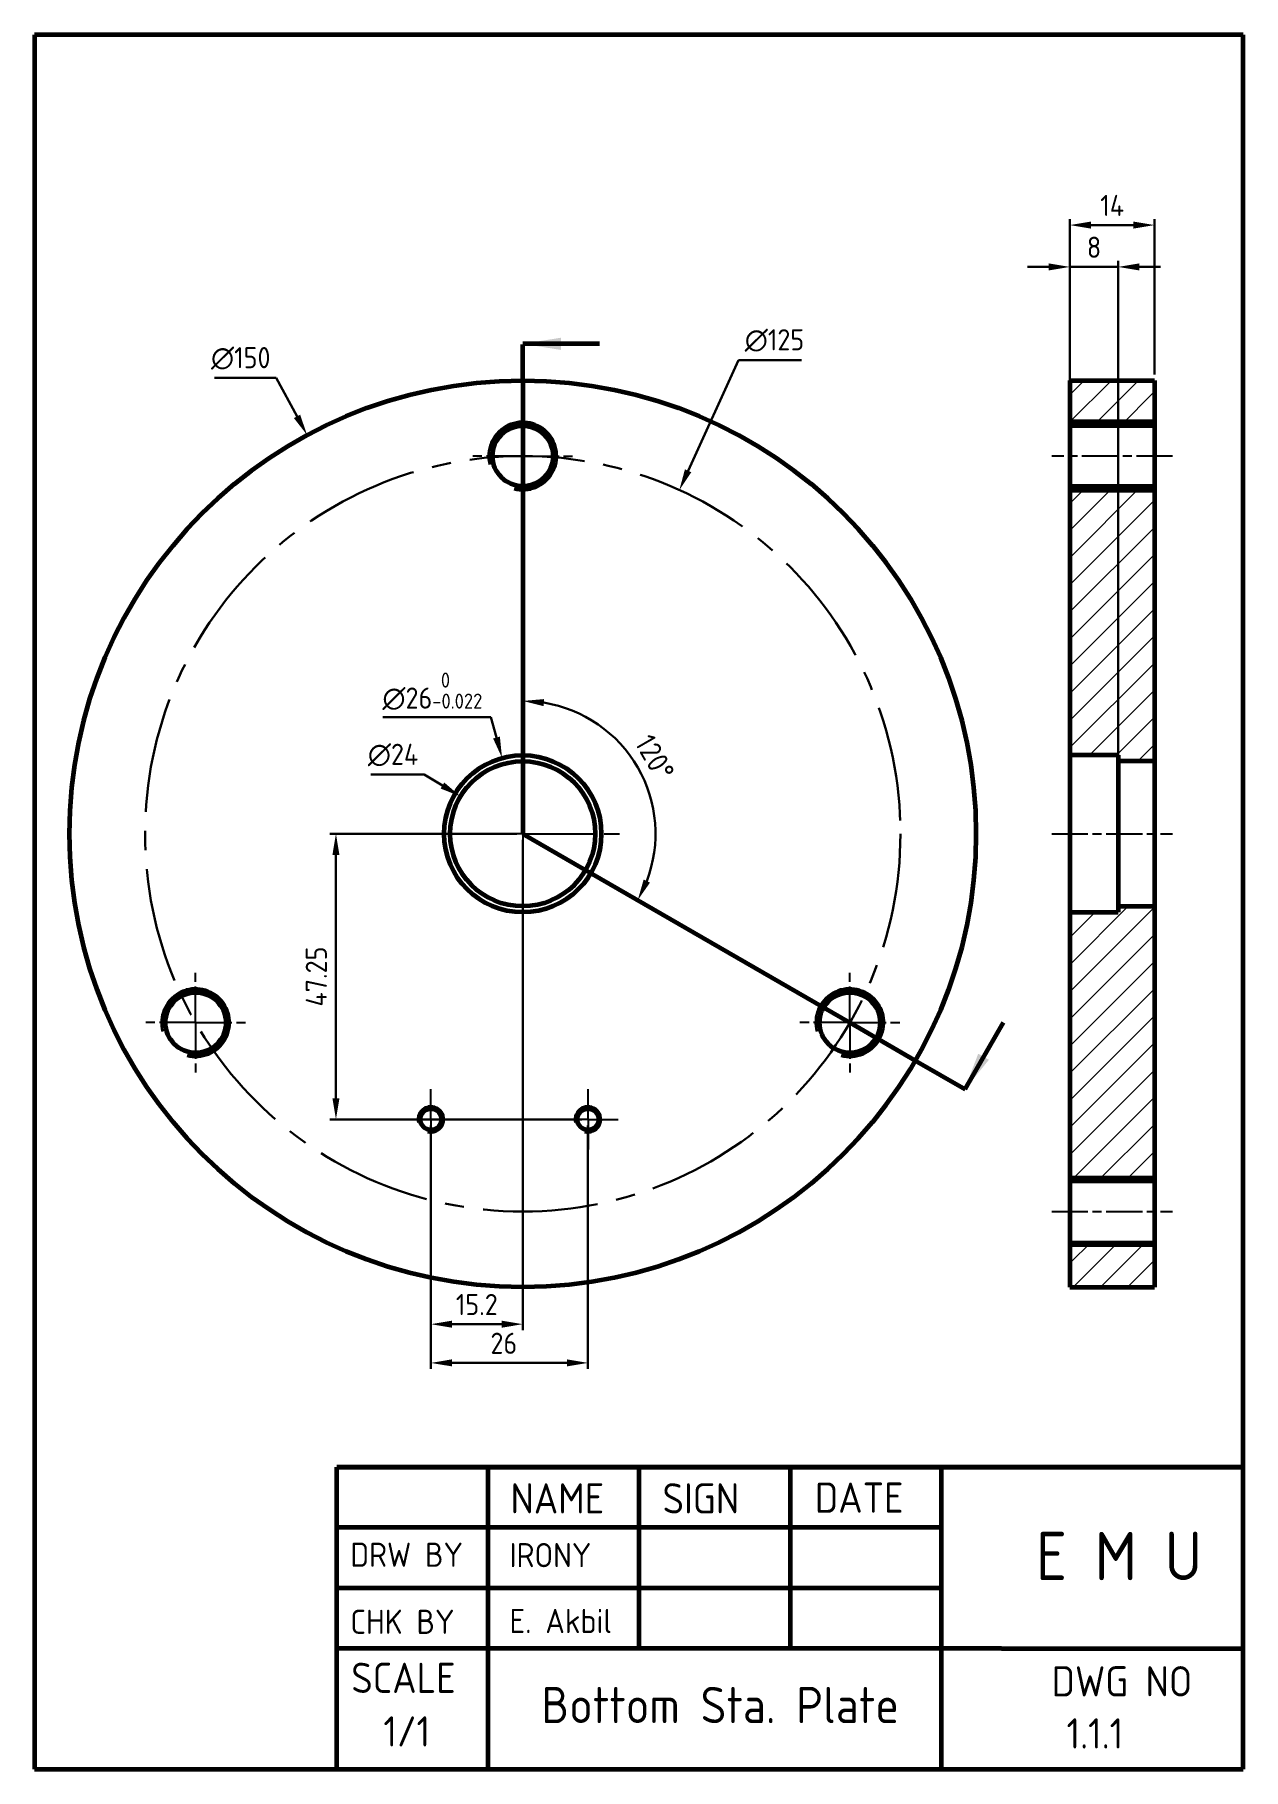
# Paper-space layout 'Layout1' of a CAD drawing. Header units: millimetres. Extents: x 4 to 204, y 4 to 291.
# The model-space entities are those that its viewports show. They can reach past a viewport. Long polylines and large blocks are cut down to what shows.
import ezdxf

# ---------------------------------------------------------------- set-up
doc = ezdxf.new("R2010")
doc.units = ezdxf.units.MM
for name, pattern in [('AM_ISO08W050', [18, 12, -1.5, 3, -1.5]), ('AM_ISO08W050x2', [9, 6, -0.75, 1.5, -0.75]), ('CENTER2', [28.575, 19.05, -3.175, 3.175, -3.175])]:
    doc.linetypes.add(name, pattern=pattern)
doc.layers.get('0').update_dxf_attribs({"lineweight": 60})
for name, color, linetype, lineweight in [('AM_7', 4, 'AM_ISO08W050', 25), ('Annotations', 50, 'Continuous', 30), ('Center Lines', 140, 'CENTER2', 30)]:
    doc.layers.add(name, color=color, linetype=linetype, lineweight=lineweight)
doc.layers.add('viewport', color=7, linetype='Continuous')
doc.layers.get('viewport').off()
doc.styles.get("Standard").update_dxf_attribs({"font": 'ISOCP.SHX'})
doc.dimstyles.new('AM_ISO', dxfattribs={"dimtxt": 3.5, "dimasz": 3.5, "dimexe": 1, "dimexo": 1, "dimgap": 1.5, "dimtad": 1, "dimdsep": 46, "dimtxsty": 'Standard', "dimcen": 0, "dimclrd": 256, "dimclre": 256, "dimclrt": 2, "dimadec": 0, "dimazin": 2, "dimtp": 0.1, "dimtm": 0.1, "dimtfac": 0.71, "dimtdec": 3, "dimtmove": 0, "dimatfit": 3, "dimfxl": 1, "dimlwd": -1, "dimlwe": -1, "dimarcsym": 1})
doc.dimstyles.new('AM_ISO$3', dxfattribs={"dimtxt": 3.5, "dimasz": 3.5, "dimexe": 1, "dimexo": 1, "dimgap": 1.5, "dimtad": 1, "dimtoh": 1, "dimdsep": 46, "dimtxsty": 'Standard', "dimcen": 0, "dimclrd": 256, "dimclre": 256, "dimclrt": 2, "dimadec": 0, "dimazin": 2, "dimtp": 0.1, "dimtm": 0.1, "dimtfac": 0.71, "dimtdec": 3, "dimtofl": 0, "dimtmove": 0, "dimatfit": 0, "dimfxl": 1, "dimlwd": -1, "dimlwe": -1, "dimarcsym": 1})
pattern_1 = [(45, (83.4225, 191.6803), (-2.245064, 2.245064), [])]

# ---------------------------------------------------------------- blocks, each defined once
blk = doc.blocks.new('*D4')
at = {"layer": 'Annotations', "linetype": 'ByBlock', "transparency": 16777216}
for p, q in [((141.18, 446.41), (130.93, 446.41)), ((144.62, 440.05), (141.18, 446.41))]:
    blk.add_line(p, q, dxfattribs=at)
at = {"layer": 'Annotations', "transparency": 16777216}
blk.add_solid([(145.13, 440.33), (144.1, 439.77), (146.28, 436.97)], dxfattribs=at)
at = {"layer": 'Defpoints', "color": 0, "transparency": 16777216}
for p in [(146.28, 436.97), (217.64, 305.03)]:
    blk.add_point(p, dxfattribs=at)
at = {"layer": 'Annotations', "color": 2, "transparency": 16777216, "insert": (135.3, 449.66), "char_height": 3.5, "attachment_point": 5}
blk.add_mtext('∅150', dxfattribs=at)
blk = doc.blocks.new('*D5')
at = {"layer": 'Annotations', "linetype": 'ByBlock', "transparency": 16777216}
for p, q in [((176.7, 390.3), (158.83, 390.3)), ((177.62, 386.92), (176.7, 390.3))]:
    blk.add_line(p, q, dxfattribs=at)
at = {"layer": 'Annotations', "transparency": 16777216}
blk.add_solid([(178.18, 387.07), (177.06, 386.77), (178.54, 383.54)], dxfattribs=at)
at = {"layer": 'Defpoints', "color": 0, "transparency": 16777216}
for p in [(178.54, 383.54), (185.38, 358.46)]:
    blk.add_point(p, dxfattribs=at)
at = {"layer": 'Annotations', "color": 2, "transparency": 16777216, "insert": (167.01, 394.57), "char_height": 3.5, "attachment_point": 5}
blk.add_mtext('∅26{}{\\H0.71x;\\C3;\\S 0^ -0.022;}', dxfattribs=at)
blk = doc.blocks.new('*D6')
at = {"layer": 'Annotations', "linetype": 'ByBlock', "transparency": 16777216}
for p, q in [((165.67, 380.78), (156.82, 380.78)), ((168.67, 378.98), (165.67, 380.78))]:
    blk.add_line(p, q, dxfattribs=at)
at = {"layer": 'Annotations', "transparency": 16777216}
blk.add_solid([(168.97, 379.48), (168.37, 378.48), (171.67, 377.18)], dxfattribs=at)
at = {"layer": 'Defpoints', "color": 0, "transparency": 16777216}
for p in [(171.67, 377.18), (192.25, 364.82)]:
    blk.add_point(p, dxfattribs=at)
at = {"layer": 'Annotations', "color": 2, "transparency": 16777216, "insert": (160.5, 384.03), "char_height": 3.5, "attachment_point": 5}
blk.add_mtext('∅24', dxfattribs=at)
blk = doc.blocks.new('*D7')
at = {"layer": 'Annotations', "linetype": 'ByBlock', "transparency": 16777216}
blk.add_arc((181.96, 371), 21.97, 339.1363, 80.8637, dxfattribs=at)
at = {"layer": 'Annotations', "transparency": 16777216}
for points in [[(185.41, 392.11), (185.5, 393.28), (181.96, 392.97)], [(203.02, 362.92), (201.97, 363.43), (200.99, 360.01)]]:
    blk.add_solid(points, dxfattribs=at)
at = {"layer": 'Defpoints', "color": 0, "transparency": 16777216}
for p in [(181.96, 446), (203.6, 374.82), (181.96, 371), (181.96, 371), (236.09, 339.75)]:
    blk.add_point(p, dxfattribs=at)
at = {"layer": 'Annotations', "color": 2, "transparency": 16777216, "insert": (203.81, 383.61), "char_height": 3.5, "attachment_point": 5, "rotation": 300}
blk.add_mtext('120°', dxfattribs=at)
blk = doc.blocks.new('*D8')
at = {"layer": 'Annotations', "linetype": 'ByBlock', "transparency": 16777216}
for p, q in [((166.76, 322.75), (166.76, 282.45)), ((192.76, 322.75), (192.76, 282.45)), ((170.26, 283.45), (189.26, 283.45))]:
    blk.add_line(p, q, dxfattribs=at)
at = {"layer": 'Annotations', "transparency": 16777216}
for points in [[(170.26, 284.04), (170.26, 282.87), (166.76, 283.45)], [(189.26, 284.04), (189.26, 282.87), (192.76, 283.45)]]:
    blk.add_solid(points, dxfattribs=at)
at = {"layer": 'Defpoints', "color": 0, "transparency": 16777216}
for p in [(166.76, 323.75), (192.76, 323.75), (192.76, 283.45)]:
    blk.add_point(p, dxfattribs=at)
at = {"layer": 'Annotations', "color": 2, "transparency": 16777216, "insert": (178.83, 286.7), "char_height": 3.5, "attachment_point": 5}
blk.add_mtext('26', dxfattribs=at)
blk = doc.blocks.new('*D9')
at = {"layer": 'Annotations', "linetype": 'ByBlock', "transparency": 16777216}
for p, q in [((181.96, 370), (181.96, 288.86)), ((166.76, 322.75), (166.76, 288.86)), ((170.26, 289.86), (178.46, 289.86))]:
    blk.add_line(p, q, dxfattribs=at)
at = {"layer": 'Annotations', "transparency": 16777216}
for points in [[(170.26, 290.44), (170.26, 289.27), (166.76, 289.86)], [(178.46, 290.44), (178.46, 289.27), (181.96, 289.86)]]:
    blk.add_solid(points, dxfattribs=at)
at = {"layer": 'Defpoints', "color": 0, "transparency": 16777216}
for p in [(181.96, 371), (166.76, 323.75), (181.96, 289.86)]:
    blk.add_point(p, dxfattribs=at)
at = {"layer": 'Annotations', "color": 2, "transparency": 16777216, "insert": (174.36, 293.11), "char_height": 3.5, "attachment_point": 5}
blk.add_mtext('15.2', dxfattribs=at)
blk = doc.blocks.new('*D10')
at = {"layer": 'Annotations', "linetype": 'ByBlock', "transparency": 16777216}
for p, q in [((180.96, 371), (150.05, 371)), ((151.05, 327.25), (151.05, 367.5)), ((191.76, 323.75), (150.05, 323.75))]:
    blk.add_line(p, q, dxfattribs=at)
at = {"layer": 'Annotations', "transparency": 16777216}
for points in [[(150.47, 367.5), (151.63, 367.5), (151.05, 371)], [(150.47, 327.25), (151.63, 327.25), (151.05, 323.75)]]:
    blk.add_solid(points, dxfattribs=at)
at = {"layer": 'Defpoints', "color": 0, "transparency": 16777216}
for p in [(151.05, 371), (181.96, 371), (192.76, 323.75)]:
    blk.add_point(p, dxfattribs=at)
at = {"layer": 'Annotations', "color": 2, "transparency": 16777216, "insert": (147.8, 347.37), "char_height": 3.5, "attachment_point": 5, "rotation": 90}
blk.add_mtext('47.25', dxfattribs=at)
blk = doc.blocks.new('*D11')
at = {"layer": 'Annotations', "linetype": 'ByBlock', "transparency": 16777216}
for p, q in [((272.5, 378.5), (272.5, 465.79)), ((280.5, 378), (280.5, 465.79)), ((269, 464.79), (265.5, 464.79)), ((280.5, 464.79), (272.5, 464.79)), ((284, 464.79), (287.5, 464.79))]:
    blk.add_line(p, q, dxfattribs=at)
at = {"layer": 'Annotations', "transparency": 16777216}
for points in [[(269, 465.37), (269, 464.2), (272.5, 464.79)], [(284, 465.37), (284, 464.2), (280.5, 464.79)]]:
    blk.add_solid(points, dxfattribs=at)
at = {"layer": 'Defpoints', "color": 0, "transparency": 16777216}
for p in [(272.5, 464.79), (272.5, 377.5), (280.5, 377)]:
    blk.add_point(p, dxfattribs=at)
at = {"layer": 'Annotations', "color": 2, "transparency": 16777216, "insert": (276.5, 468.04), "char_height": 3.5, "attachment_point": 5}
blk.add_mtext('8', dxfattribs=at)
blk = doc.blocks.new('*D12')
at = {"layer": 'Annotations', "linetype": 'ByBlock', "transparency": 16777216}
for p, q in [((272.5, 447), (272.5, 472.71)), ((283, 471.71), (276, 471.71)), ((286.5, 447), (286.5, 472.71))]:
    blk.add_line(p, q, dxfattribs=at)
at = {"layer": 'Annotations', "transparency": 16777216}
for points in [[(276, 472.29), (276, 471.12), (272.5, 471.71)], [(283, 472.29), (283, 471.12), (286.5, 471.71)]]:
    blk.add_solid(points, dxfattribs=at)
at = {"layer": 'Defpoints', "color": 0, "transparency": 16777216}
for p in [(272.5, 471.71), (272.5, 446), (286.5, 446)]:
    blk.add_point(p, dxfattribs=at)
at = {"layer": 'Annotations', "color": 2, "transparency": 16777216, "insert": (279.5, 474.96), "char_height": 3.5, "attachment_point": 5}
blk.add_mtext('14', dxfattribs=at)
blk = doc.blocks.new('*D13')
at = {"layer": 'Annotations', "linetype": 'ByBlock', "transparency": 16777216}
for p, q in [((209.33, 431.06), (217.67, 449.37)), ((217.67, 449.37), (228.07, 449.37))]:
    blk.add_line(p, q, dxfattribs=at)
at = {"layer": 'Annotations', "transparency": 16777216}
blk.add_solid([(208.8, 431.3), (209.86, 430.82), (207.88, 427.87)], dxfattribs=at)
at = {"layer": 'Defpoints', "color": 0, "transparency": 16777216}
for p in [(207.88, 427.87), (156.05, 314.13)]:
    blk.add_point(p, dxfattribs=at)
at = {"layer": 'Annotations', "color": 2, "transparency": 16777216, "insert": (223.62, 452.62), "char_height": 3.5, "attachment_point": 5}
blk.add_mtext('∅125', dxfattribs=at)

msp = doc.modelspace()

# ---------------------------------------------------------------- hatches: boundary and pattern name
at = {"linetype": 'Continuous', "lineweight": 0}
h = msp.add_hatch(dxfattribs=at)
h.set_pattern_fill('ANSI31', style=0)
h.set_pattern_definition(pattern_1)
h.paths.add_polyline_path([(286.499, 446), (272.499, 446), (272.499, 438.5), (286.499, 438.5)], flags=0)
h = msp.add_hatch(dxfattribs=at)
h.set_pattern_fill('ANSI31', style=0)
h.set_pattern_definition(pattern_1)
h.paths.add_polyline_path([(272.499, 384), (280.499, 384), (280.499, 383), (286.499, 383), (286.499, 428.5), (272.499, 428.5)], flags=0)
h = msp.add_hatch(dxfattribs=at)
h.set_pattern_fill('ANSI31', style=0)
h.set_pattern_definition(pattern_1)
h.paths.add_polyline_path([(280.499, 358), (272.499, 358), (272.499, 313.5), (286.499, 313.5), (286.499, 359), (280.499, 359)], flags=0)
h = msp.add_hatch(dxfattribs=at)
h.set_pattern_fill('ANSI31', style=0)
h.set_pattern_definition(pattern_1)
h.paths.add_polyline_path([(286.499, 303.5), (272.499, 303.5), (272.499, 296), (286.499, 296)], flags=0)

# ---------------------------------------------------------------- linework, layer by layer
for p, q in [((181.963, 446), (181.963, 451.961)), ((194.664, 452.061), (181.964, 452.061)), ((181.963, 446), (181.963, 371)), ((272.499, 446), (286.499, 446)), ((272.499, 446), (272.499, 438.5)), ((286.499, 446), (286.499, 438.5)), ((286.509, 439.135), (272.509, 439.135)), ((286.499, 438.5), (272.499, 438.5)), ((272.499, 438.5), (272.499, 428.5)), ((286.499, 438.5), (286.499, 428.5)), ((286.442, 427.791), (272.442, 427.791)), ((272.499, 428.5), (286.499, 428.5)), ((272.499, 428.5), (272.499, 384)), ((286.499, 428.5), (286.499, 383)), ((280.499, 384), (272.499, 384)), ((272.499, 384), (272.499, 371)), ((280.499, 384), (280.499, 383)), ((280.499, 383), (280.499, 371)), ((286.499, 383), (280.499, 383)), ((286.499, 383), (286.499, 371)), ((181.963, 371), (236.09, 339.75)), ((272.499, 371), (272.499, 358)), ((280.499, 371), (280.499, 359)), ((286.499, 371), (286.499, 359)), ((280.499, 359), (280.499, 358)), ((280.499, 359), (286.499, 359)), ((286.499, 359), (286.499, 313.5)), ((272.499, 358), (280.499, 358)), ((272.499, 358), (272.499, 313.5)), ((236.09, 339.75), (246.915, 333.5)), ((261.475, 339.757), (255.125, 328.759)), ((246.915, 333.5), (255.154, 328.744)), ((286.481, 314.021), (272.481, 314.021)), ((286.499, 313.5), (272.499, 313.5)), ((272.499, 313.5), (272.499, 303.5)), ((286.499, 313.5), (286.499, 303.5)), ((286.481, 303.01), (272.481, 303.01)), ((272.499, 303.5), (272.499, 296)), ((286.499, 303.5), (286.499, 296)), ((272.499, 296), (286.499, 296))]:
    msp.add_line(p, q)
at = {"lineweight": 30}
msp.add_line((272.499, 303.5), (286.499, 303.5), dxfattribs=at)
for centre, radius in [((181.963, 371), 75), ((181.963, 433.5), 5), ((181.963, 371), 13), ((181.963, 371), 12), ((127.836, 339.75), 5), ((236.09, 339.75), 5), ((166.761, 323.75), 1.75), ((192.761, 323.75), 1.75)]:
    msp.add_circle(centre, radius)
for centre, radius in [((181.963, 433.5), 5.5), ((127.836, 339.75), 5.5), ((236.09, 339.75), 5.5), ((166.761, 323.75), 2), ((192.761, 323.75), 2)]:
    msp.add_arc(centre, radius, 255, 195)
for points in [[(181.964, 452.061), (188.314, 451.045), (188.314, 453.077)], [(255.04, 328.606), (259.095, 333.597), (257.335, 334.613)]]:
    msp.add_solid(points)
at = {"layer": 'AM_7', "linetype": 'AM_ISO08W050x2'}
for p, q in [((181.963, 433.5), (181.963, 442)), ((181.963, 433.5), (173.463, 433.5)), ((181.963, 433.5), (190.463, 433.5)), ((181.963, 433.5), (181.963, 425)), ((289.499, 433.5), (269.499, 433.5)), ((269.499, 371), (289.499, 371)), ((127.836, 339.75), (127.836, 348.25)), ((236.09, 339.75), (236.09, 348.25)), ((127.836, 339.75), (119.336, 339.75)), ((127.836, 339.75), (136.336, 339.75)), ((127.836, 339.75), (127.836, 331.25)), ((236.09, 339.75), (227.59, 339.75)), ((236.09, 339.75), (244.59, 339.75)), ((236.09, 339.75), (236.09, 331.25)), ((166.761, 323.75), (166.761, 328.75)), ((192.761, 323.75), (192.761, 328.75)), ((166.761, 323.75), (161.761, 323.75)), ((166.761, 323.75), (171.761, 323.75)), ((166.761, 323.75), (166.761, 318.75)), ((192.761, 323.75), (187.761, 323.75)), ((192.761, 323.75), (197.761, 323.75)), ((192.761, 323.75), (192.761, 318.75)), ((269.499, 308.5), (289.499, 308.5))]:
    msp.add_line(p, q, dxfattribs=at)
at = {"layer": 'AM_7'}
for q in [(181.963, 387), (165.963, 371), (197.963, 371), (181.963, 355)]:
    msp.add_line((181.963, 371), q, dxfattribs=at)
at = {"layer": 'Center Lines'}
msp.add_circle((181.963, 371), 62.5, dxfattribs=at)

# ---------------------------------------------------------------- dimensions: what is measured, and where the dimension line sits
at = {"layer": 'Annotations'}
for base, p1, p2, picture, middle in [((272.499, 471.706), (286.499, 446), (272.499, 446), '*D12', (279.499, 474.956)), ((272.499, 464.788), (280.499, 377), (272.499, 377.5), '*D11', (276.499, 468.038))]:
    dim = msp.add_linear_dim(base=base, p1=p1, p2=p2, dimstyle='AM_ISO', dxfattribs=at)
    dim.commit()
    dim.dimension.update_dxf_attribs({"geometry": picture, "text_midpoint": middle})
for p1, p2, picture, middle in [((156.046, 314.127), (207.881, 427.873), '*D13', (223.622, 449.366)), ((217.643, 305.031), (146.283, 436.969), '*D4', (135.303, 446.405)), ((192.251, 364.823), (171.675, 377.177), '*D6', (160.498, 380.78))]:
    dim = msp.add_diameter_dim_2p(p1=p1, p2=p2, dimstyle='AM_ISO$3', dxfattribs=at)
    dim.commit()
    dim.dimension.update_dxf_attribs({"geometry": picture, "text_midpoint": middle, "dimtype": 163})
dim = msp.add_angular_dim_2l(base=(203.602, 374.816), line1=((181.963, 371), (236.09, 339.75)), line2=((181.963, 446), (181.963, 371)), dimstyle='AM_ISO', dxfattribs=at)
dim.commit()
dim.dimension.update_dxf_attribs({"geometry": '*D7', "text_midpoint": (203.807, 383.612)})
dim = msp.add_diameter_dim_2p(p1=(185.384, 358.459), p2=(178.542, 383.542), text='<>{}{\\H0.71x;\\C3;\\S 0^ -0.022;}', dimstyle='AM_ISO$3', override={"dimtp": 0, "dimtm": 0.022, "dimtdec": 3, "dimtzin": 8}, dxfattribs=at)
dim.commit()
dim.dimension.update_dxf_attribs({"geometry": '*D5', "text_midpoint": (167.014, 390.295), "dimtype": 163})
dim = msp.add_linear_dim(base=(151.052, 371), p1=(192.761, 323.75), p2=(181.963, 371), angle=90, dimstyle='AM_ISO', dxfattribs=at)
dim.commit()
dim.dimension.update_dxf_attribs({"geometry": '*D10', "text_midpoint": (147.801, 347.375)})
dim = msp.add_linear_dim(base=(181.963, 289.857), p1=(166.761, 323.75), p2=(181.963, 371), dimstyle='AM_ISO', dxfattribs=at)
dim.commit()
dim.dimension.update_dxf_attribs({"geometry": '*D9', "text_midpoint": (174.362, 289.857), "dimtype": 160})
dim = msp.add_linear_dim(base=(192.761, 283.455), p1=(166.761, 323.75), p2=(192.761, 323.75), angle=0, dimstyle='AM_ISO', dxfattribs=at)
dim.commit()
dim.dimension.update_dxf_attribs({"geometry": '*D8', "text_midpoint": (178.835, 283.455), "dimtype": 161})

psp = doc.layouts.get("Layout1")

# ---------------------------------------------------------------- linework, layer by layer
for p, q in [((204.2, 291.19), (4.2, 291.19)), ((4.2, 291.19), (4.2, 4.19)), ((204.2, 4.19), (204.2, 291.19)), ((54.2, 54.19), (204.2, 54.19)), ((54.2, 4.19), (54.2, 54.19)), ((164.2, 54.19), (54.2, 54.19)), ((154.2, 44.19), (54.2, 44.19)), ((154.2, 34.19), (54.2, 34.19)), ((164.2, 24.19), (54.2, 24.19)), ((79.2, 24.19), (79.2, 4.19)), ((4.2, 4.19), (204.2, 4.19))]:
    psp.add_line(p, q)
at = {"linetype": 'Continuous'}
for p, q in [((104.2, 54.19), (79.2, 54.19)), ((79.2, 54.19), (79.2, 24.19)), ((129.2, 54.19), (104.2, 54.19)), ((104.2, 54.19), (104.2, 24.19)), ((154.2, 54.19), (129.2, 54.19)), ((129.2, 54.19), (129.2, 24.19)), ((204.2, 54.19), (154.2, 54.19)), ((154.2, 54.19), (154.2, 4.19)), ((164.2, 24.19), (204.2, 24.19))]:
    psp.add_line(p, q, dxfattribs=at)

# ---------------------------------------------------------------- texts
at = {"attachment_point": 1}
for s, insert, char_height, width in [('NAME', (82.94, 51.52), 5, 20.6755), ('SIGN', (108.1, 51.52), 5, 20.6755), ('DATE', (133.3, 51.64), 5, 20.6755), ('E M U', (169.88, 43.48), 8, 31.5091), ('DRW BY', (56.44, 41.7), 4, 27.5), ('IRONY', (82.78, 41.63), 4, 21.0405), ('CHK BY', (56.44, 30.6), 4, 27.5), ('E. Akbil', (82.78, 30.73), 4, 21.0405), ('SCALE', (56.59, 21.83), 5, 20.6755), ('DWG NO', (172.48, 21.25), 5, 29.164), ('Bottom Sta. Plate', (88.05, 17.83), 6, 82.5), ('1/1', (61.91, 12.96), 5, 20.6755), ('1.1.1', (174.95, 12.63), 5, 20.6755)]:
    psp.add_mtext(s, dxfattribs=dict(at, insert=insert, char_height=char_height, width=width))

# ---------------------------------------------------------------- viewports
at = {"layer": 'viewport', "view_target_point": (210, 148.5)}
psp.add_viewport(center=(104.2, 172.69), size=(200, 237), view_center_point=(-8.804, 236.206), view_height=237, dxfattribs=at)

doc.saveas('drawing.dxf')
